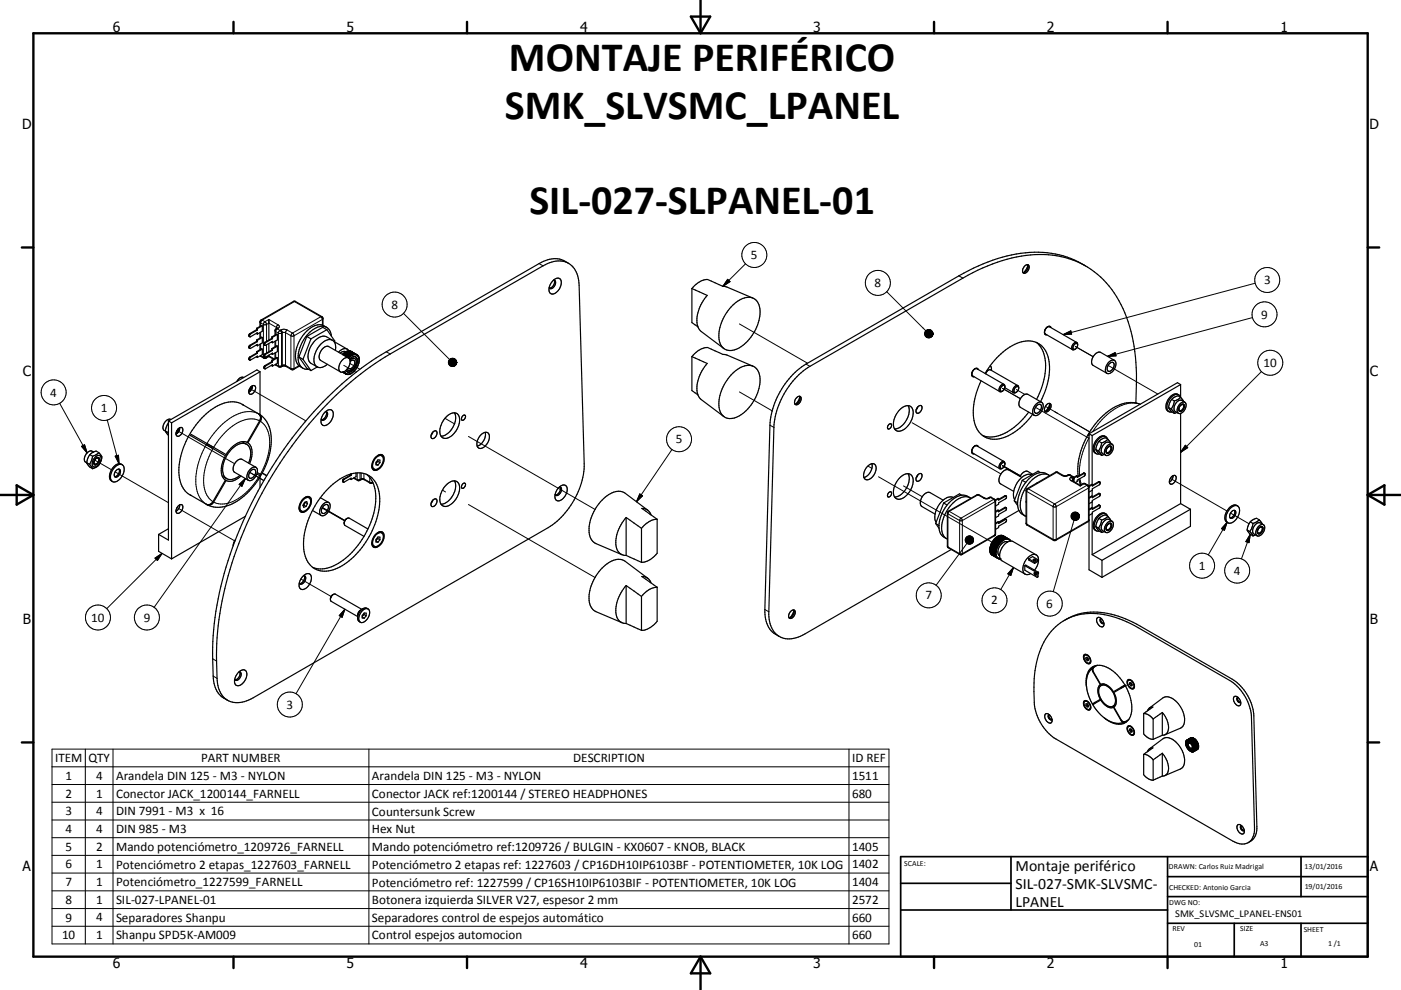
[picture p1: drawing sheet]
<svg xmlns="http://www.w3.org/2000/svg" width="420mm" height="297mm" viewBox="0 0 420 297" stroke-linecap="round" stroke-linejoin="round" font-family="sans-serif">
<defs><g id="words">
<g font-size="12.6">
<text x="152.6" y="21.2">MONTAJE PERIFÉRICO</text>
<text x="151.4" y="35.6">SMK_SLVSMC_LPANEL</text>
<text x="158.7" y="64.3">SIL-027-SLPANEL-01</text>
</g>
<g font-size="4.7">
<text x="304.5" y="261.2">Montaje periférico</text>
<text x="304.5" y="266.6">SIL-027-SMK-SLVSMC-</text>
<text x="304.5" y="272">LPANEL</text>
</g>
<g font-size="4.2">
<text x="33.9" y="9.6">6</text>
<text x="103.9" y="9.6">5</text>
<text x="173.9" y="9.6">4</text>
<text x="243.8" y="9.6">3</text>
<text x="313.9" y="9.6">2</text>
<text x="383.9" y="9.6">1</text>
<text x="6.7" y="38.7">D</text>
<text x="410.5" y="38.7">D</text>
<text x="6.9" y="112.9">C</text>
<text x="410.7" y="112.9">C</text>
<text x="6.9" y="187.1">B</text>
<text x="410.7" y="187.1">B</text>
<text x="6.8" y="261.4">A</text>
<text x="410.7" y="261.4">A</text>
<text x="33.9" y="290.4">6</text>
<text x="103.9" y="290.4">5</text>
<text x="173.9" y="290.4">4</text>
<text x="243.8" y="290.4">3</text>
<text x="313.9" y="290.4">2</text>
<text x="383.9" y="290.4">1</text>
</g>
<g font-size="3.9">
<text x="225.1" y="77.7">5</text>
<text x="262.2" y="86.1">8</text>
<text x="379" y="85.3">3</text>
<text x="117.3" y="92.6">8</text>
<text x="378.1" y="95.6">9</text>
<text x="378.8" y="110.2">10</text>
<text x="15.1" y="119">4</text>
<text x="30.2" y="123.6">1</text>
<text x="202.6" y="133">5</text>
<text x="359.4" y="170.9">1</text>
<text x="369.9" y="172.5">4</text>
<text x="277.5" y="179.8">7</text>
<text x="297.2" y="181.4">2</text>
<text x="313.7" y="182.4">6</text>
<text x="27.3" y="186.5">10</text>
<text x="43.1" y="186.5">9</text>
<text x="85.9" y="212.6">3</text>
<text x="16.5" y="228.6">ITEM</text>
<text x="19.6" y="233.9">1</text>
<text x="26.5" y="228.7">QTY</text>
<text x="28.8" y="233.9">4</text>
<text x="60.3" y="228.6">PART NUMBER</text>
<text x="171.9" y="228.7">DESCRIPTION</text>
<text x="255.4" y="228.6">ID REF</text>
<text x="255.4" y="233.9">1511</text>
<text x="19.6" y="239.3">2</text>
<text x="28.8" y="239.3">1</text>
<text x="34.8" y="234">Arandela DIN 125 - M3 - NYLON</text>
<text x="34.8" y="239.3">Conector JACK_1200144_FARNELL</text>
<text x="111.5" y="234">Arandela DIN 125 - M3 - NYLON</text>
<text x="111.5" y="239.4">Conector JACK ref:1200144 / STEREO HEADPHONES</text>
<text x="255.4" y="239.3">680</text>
<text x="19.6" y="244.6">3</text>
<text x="28.8" y="244.6">4</text>
<text x="34.8" y="244.6">DIN 7991 - M3 x 16</text>
<text x="111.5" y="244.7">Countersunk Screw</text>
<text x="19.6" y="249.9">4</text>
<text x="28.8" y="249.9">4</text>
<text x="34.8" y="249.9">DIN 985 - M3</text>
<text x="111.5" y="249.9">Hex Nut</text>
<text x="19.6" y="255.2">5</text>
<text x="28.8" y="255.3">2</text>
<text x="34.8" y="255.3">Mando potenciómetro_1209726_FARNELL</text>
<text x="111.5" y="255.4">Mando potenciómetro ref:1209726 / BULGIN - KX0607 - KNOB, BLACK</text>
<text x="255.4" y="255.3">1405</text>
<text x="19.6" y="260.5">6</text>
<text x="28.8" y="260.5">1</text>
<text x="34.8" y="260.6">Potenciómetro 2 etapas_1227603_FARNELL</text>
<text x="111.5" y="260.7">Potenciómetro 2 etapas ref: 1227603 / CP16DH10IP6103BF - POTENTIOMETER, 10K LOG</text>
<text x="255.4" y="260.5">1402</text>
<text x="19.6" y="265.9">7</text>
<text x="28.8" y="265.9">1</text>
<text x="34.8" y="265.9">Potenciómetro_1227599_FARNELL</text>
<text x="111.5" y="266">Potenciómetro ref: 1227599 / CP16SH10IP6103BIF - POTENTIOMETER, 10K LOG</text>
<text x="255.4" y="265.9">1404</text>
<text x="19.6" y="271.2">8</text>
<text x="28.8" y="271.2">1</text>
<text x="34.8" y="271.2">SIL-027-LPANEL-01</text>
<text x="111.5" y="271.3">Botonera izquierda SILVER V27, espesor 2 mm</text>
<text x="255.4" y="271.2">2572</text>
<text x="18.6" y="281.8">10</text>
<text x="19.6" y="276.5">9</text>
<text x="28.8" y="276.4">4</text>
<text x="28.8" y="281.8">1</text>
<text x="34.8" y="276.6">Separadores Shanpu</text>
<text x="34.8" y="281.9">Shanpu SPD5K-AM009</text>
<text x="111.5" y="276.6">Separadores control de espejos automático</text>
<text x="111.5" y="281.9">Control espejos automocion</text>
<text x="255.4" y="276.5">660</text>
<text x="255.4" y="281.8">660</text>
</g>
<text font-size="3.1" x="352.3" y="275">SMK_SLVSMC_LPANEL-ENS01</text>
<g font-size="2.4">
<text x="271.1" y="259.7">SCALE:</text>
<text x="350.4" y="260.8">DRAWN: Carlos Ruiz Madrigal</text>
<text x="391.1" y="260.6">13/01/2016</text>
<text x="350.5" y="267">CHECKED: Antonio Garcia</text>
<text x="391.2" y="266.7">19/01/2016</text>
<text x="350.5" y="271.4">DWG NO:</text>
<text x="351.5" y="279.3">REV</text>
<text x="371.9" y="279.4">SIZE</text>
<text x="390.9" y="279.6">SHEET</text>
<text x="358.1" y="284.1">01</text>
<text x="377.8" y="283.9">A3</text>
<text x="398.2" y="283.8">1 /1</text>
</g>
</g></defs>
<g fill="none" stroke="#000" stroke-width=".3">
<path d="M161.6 79.1l1.2 .7M223.5 79.2l-6.8 6.7M77.9 96.6l.2 .3M78.1 96.9v.9M78.1 99.7v1.6M78.1 96.9l1 .5 .8-.1M78.3 96h.3M78.6 96l-.5 .9M78.6 96l.8 .5M79.4 96.5l-.4 .7 .1 10.2M79.4 96.5l.5 .8M79.4 96.5l1.2-.7 2.7 1.6"/>
<path d="M79.9 97.3v5.1M79.9 97.3l.7-.4 2.7 1.6M82.5 99.2l1 .8M82.9 98.6l.2 .1M82.9 98.6h-.1M83.1 98.7l-.4 .6v1.1M83.1 98.7l.9 .4M83.3 97.4l-.4 .5v.7M83.3 97.4a.57 .57 0 0 1 .5 .6 .57 .57 0 0 1-.5 .5M83.3 98.5l-.2 .2M83.5 100h.9M83.5 100v9.8"/>
<path d="M84 99.1l-.5 .9M84 99.1l.4 .9M84.2 99l.4 .7-.1 10.2M84.2 99a2.02 2.02 0 0 1 1.9 0M84.2 99l-.2 .1M84.4 100l1-.2 1.8 .9M84.4 100v9.8M86.1 99l-.5 .7 .1 10.2M86.1 99l1.6 .9M87.7 99.9l.4 .7-.1 10.2M87.7 99.9l-.5 .8M87.9 90.5h.4"/>
<path d="M88.3 90.5l-9.7 5.5M88.3 90.5l7.9 4.5M88.6 90.5h-.3M96.2 95l.5 .8M96.2 95l-8.5 4.9M96.5 95h-.3M96.7 95.8v1.7M96.7 95.8l-8.7 5-.8-.1M96.8 95.6l-.1 .2M121 94l13.8 13.9M218.2 83.8l.7 .7-2.2 1.4zM221.7 97.2l20.4 11.8"/>
<path d="M265.8 87.5l11.8 11.7M287.5 82.8l1.2 .6M314.7 97.9l.2 .3M375.5 95.3l-43.4 11.6M376.3 85l-57.6 15.4M74.6 107.7l.2 .2M74.6 107.6l.2 .1M74.6 104.2l.2 .1M74.6 104.1l.2 .1M74.6 100.7l.2 .1M74.6 100.6l.2 .1M74.9 116.6l16.8 9.7"/>
<path d="M74.9 107.1l.2 .1M74.9 103.6l.2 .1M74.9 100.1l.2 .1M78.1 103.2v1.6M78.3 107l-.2-.3 1 .5 .8-.1M79.1 103.2l.2 .1M79.1 103.3l.2 .1M79.1 106.8l.2 .1M79.1 106.7l.2 .1M79.1 110.2l.2 .1M79.1 110.3l.2 .1M79.4 102.7l.2 .1"/>
<path d="M79.4 106.2l.2 .1M79.4 109.7l.2 .1M79.9 107.1l-.1 .3M79.9 103.5v2.4M79.9 106.9v.2M79.9 107.1l.7-.4 1.6 1M82.7 102.3v1.6M82.7 105.8v1.6M82.8 109.6l-.1-.3 .8 .5M83.5 109.8h.9M83.5 109.8l.1 .3M84.4 109.8l.9-.3 1.9 1"/>
<path d="M84.4 109.8l-.1 .3M87.2 110.5l.2 .3M87.2 100.7v9.8M89.6 109.7l-1.6 .9-.8-.1M103.1 109.6l3.6 2.1M104.9 109l3 1.8M115.8 105.5l1.2 .7M221.7 117.6l9.8 5.6M241.7 109.2l1.1 .7M291.5 112.9h.3M292.9 110.5l.2 .2M300.6 116.5l5.3 3.1"/>
<path d="M304.7 116.9l2.5 1.4M313.3 100.3h.3M318.7 100.4l2.3-1.1 .3 .9zM322.4 103.9l5.3 3.1M332.1 106.9l2.2-1.1 .3 1zM332.2 109.6l14.9 8.6M378.2 111.5l-24.2 24.2M17.9 121l8.2 14.9M24.5 133.9l.8-.5 .8 2.5zM28.4 138l5 2.9M32.2 126l3.5 13.1M34.5 136.8l1-.2 .2 2.5z"/>
<path d="M53.1 129.1l17.3 10M61.8 133.4a18.9 18.9 0 0 0-2.5 14.7l1.2 2.1 1.3 1.1M63.8 134.6a16.2 16.2 0 0 0-2 13.4l.9 1.5 1.1 1M77.5 124.1a8.6 8.6 0 0 0-8.8 1.5 23.4 23.4 0 0 0-6.7 7.5M77.8 126.3a7.8 7.8 0 0 0-8.1 1.5 21.5 21.5 0 0 0-5.6 6.4M78.1 126.4a7.9 7.9 0 0 1 2.7 7.8 21.8 21.8 0 0 1-2.7 8.1M111.5 139.7l.4 .9M114.3 136.6l-1.1 .1M133.4 125.5l2.9 1.7M140.4 130.9l38 21.9M201.5 134.9l-10.7 15.6M230.8 127.6l1.2 .6"/>
<path d="M260.2 139.8l1.2 .7M273.5 126.8l26.6 15.4M291.5 136h.3M292.9 133.6l.2 .3M300.6 139.8l5.3 3.1M300.6 139.7l5.3 3.1M310.4 122.2l16.1 9.3M313.4 121.9l3.7 2.1M316.2 123.5l10.5 6.1M326.5 131.3a21.9 21.9 0 0 0-2.8 11.3M341.8 121.3a9.4 9.4 0 0 0-8.8 2.2 22.5 22.5 0 0 0-5.4 6M355.4 133.6l.7 .7-2.1 1.4z"/>
<path d="M34.5 141.6l16 9.2M53.1 152.3l17.3 10M71.7 145.3l1.9-1.7-1.1 2.3zM73.6 143.6l-27.4 38.6M74.9 141.7l4.2 2.5M77.8 142.7a16.2 16.2 0 0 1-10.6 8.5l-1.7-.1-1.4-.5M78.6 142l1.3 .8M78.6 141.9l1.4 .8M89.7 152.3l.4 .9M92.4 149.2l-1 .1M96.6 152.4l6.7 3.9M96.7 152.3l6.7 3.9"/>
<path d="M102.7 144.2l.2 .1M102.7 144.4l.2 .1M103 143.7l.2 .1M106.2 143.3l.1 .3M106.2 143.3l.9 .6M107.1 143.9h.8M107.1 143.9l.1 .3M107.1 141.9v2M107.9 143.9l-.1 .3M107.9 141.9v2M108.3 143.7h.8M108.3 143.7l-.1 .2"/>
<path d="M108.3 141.9v1.8M108.3 143.7l-.4 .2M109.1 143.7l.1 .2M109.1 143.7l1.9 1 .7-.1M109.1 142v1.7M110.9 143.2l.1 1.7M111.7 144.5l-.2 .4M114.3 159.7l-1.1 .1M132.7 147l.9 .6M140.4 151.4l38 21.9M191.8 148.2l.8 .5-1.8 1.8zM263.4 143l34.1 19.7"/>
<path d="M270.9 145.8l5.6 3.2M284 153.9l3.8 2.3h.7M284.3 153.4h.3M284.6 153.4l-.4 .6 .1 10.3M284.6 153.4l3.5 2.1M288.1 155.5l-.4 .5 .1 10.4M288.1 155.5l.4 .7M288.5 156.2l-.1 10.2M292.9 148.4l.3 .1M293.2 148.5l-8.6 4.9M293.2 148.5l1.7 1M293.5 148.4l-.3 .1"/>
<path d="M294.9 149.5l.7 .2 1-.2M295.2 149.4l-.3 .1M296.3 149.4l.3 .1M296.7 149.2l.3 .1M297 149.3l-.4 .2M297 149.3l.9 .5M297.2 149.2l-.2 .1M297.9 149.8l.4 .7M297.9 149.8l-9.8 5.7M298.2 149.8h-.3M298.3 150.5l-.1 10.2M298.3 150.5l-9.8 5.7"/>
<path d="M298.5 150.3l-.2 .2M301.3 148.7l.2 .1M301.3 152.2l.2 .2M301.3 155.7l.2 .2M307.6 157l8.1 4.8h1M307.6 147.2l8.3 4.9 .8-.1M308 146.6h.3M308.3 146.6l-.5 .7 .2 10.2M308.3 146.6l7.9 4.6M316.2 151.2l-.5 .6 .2 10.3M316.2 151.2l.5 .8M316.4 141.7h.4"/>
<path d="M316.7 152v9.8M316.8 141.7l-8.5 4.9M316.8 141.7l1.6 1M317.1 141.7h-.3M318.4 142.7l.7 .2 1.2-.2M318.7 142.6l-.3 .1M319.9 142.6l.4 .1M320.2 142.5h.3M320.5 142.5l-.2 .2M320.5 142.5l.8 .5M320.9 142.5h-.4M321.1 143.1l.5 .8"/>
<path d="M321.1 143.1a.58 .58 0 0 0-.4 .6 .58 .58 0 0 0 .4 .5M321.1 144.2l2.8 1.6 1.1-.7M321.3 143l.5 .8M321.3 143l-.2 .1M321.4 144.2h-.3M321.6 143.9l-.2 .3M321.6 143.9v.4M321.7 143h-.4M321.8 143.8v.6M321.8 143.8l-.2 .1M322 143.5l-.2 .3M322 156.1l-6.2 21.4"/>
<path d="M323.8 143.6l.4 1.8M324.7 145.1h.3M324.8 141.9l.3 .1M325 145.1l.9 .5M325.4 145.1h-.4M325.9 145.6l.4 .7-.1 10.2M325.9 145.6l-9.7 5.6M326.2 145.6h-.3M326.5 156l-9.8 5.8M326.5 146.2l-9.8 5.8M329.3 151.5l.2 .1M329.3 148l.2 .1"/>
<path d="M329.3 144.5l.2 .1M350.9 143.5l16.9 9.8M367.9 156.7l-5.6 9.8M367.9 156.7l-.8 2.4-.9-.5zM368.9 153.9l5.6 3.2M46.5 167.4l2.1-1.4-1.4 2.2zM48.6 166l-16.6 16.6M90.2 173.7l9.1 5.2M111.5 162.8l.4 1M289.9 163l-9.3 12.6M298.5 160.2l-10.1 6h-.6l-3.8-2.4M303.9 170.2l-3.9 6.7"/>
<path d="M303.9 170.2l-.9 2.5-.8-.6zM316.7 161.8l-.2 .3M374.8 160.3l-2.6 7.4M374.8 160.3l-.3 2.5-1-.3zM63.8 197.6l1.1 .7M103.4 182.8l-14.6 25.3M103.4 182.8l-.8 2.4-.9-.5zM229.3 182.9l1.2 .6M63.9 202.8l1.2 .7M15.6 224.7h250.9v58.5h-250.9zM15.6 230.1h250.9M15.6 235.4h250.9"/>
<path d="M25.6 224.7v58.5M33.9 224.7v58.5M110.6 224.7v58.5M254.5 224.7v58.5M15.6 240.7h250.9M15.6 246h250.9M15.6 251.3h250.9M15.6 256.6h250.9M15.6 261.9h250.9M15.6 267.3h250.9M15.6 272.6h250.9M15.6 277.9h250.9"/>
<circle cx="226.2" cy="76.5" r="3.7"/>
<circle cx="118.3" cy="91.4" r="3.8"/>
<circle cx="263.2" cy="84.9" r="3.8"/>
<circle cx="379.1" cy="94.3" r="3.7"/>
<circle cx="379.9" cy="84" r="3.8"/>
<circle cx="16.1" cy="117.7" r="3.8"/>
<circle cx="380.8" cy="108.8" r="3.8"/>
<circle cx="31.2" cy="122.4" r="3.8"/>
<circle cx="203.6" cy="131.8" r="3.8"/>
<circle cx="278.4" cy="178.6" r="3.8"/>
<circle cx="360.4" cy="169.7" r="3.7"/>
<circle cx="370.9" cy="171.2" r="3.8"/>
<circle cx="29.4" cy="185.3" r="3.8"/>
<circle cx="44" cy="185.3" r="3.8"/>
<circle cx="298.2" cy="180.1" r="3.8"/>
<circle cx="314.7" cy="181.1" r="3.7"/>
<circle cx="86.9" cy="211.4" r="3.8"/>
</g>
<g fill="none" stroke="#000" stroke-width=".36">
<path d="M170.4 79a7.5 7.5 0 0 0-8.8 .1l-45.8 26.4a105.5 105.5 0 0 0-36.4 38.1 109.8 109.8 0 0 0-15.6 48.9l.1 10.3a7.5 7.5 0 0 0 4.4 7.3M307.2 79.8a.78 .78 0 0 1 1.2-.3 .78 .78 0 0 1 0 1.3 1.18 1.18 0 0 1-1.8 .9v-.9zM308.1 79.4a1.77 1.77 0 0 1-1.4 2.4M308.2 79.6l-.6 1.4-.7 .8M325 79.5a30.4 30.4 0 0 0-23.1-1.7 57.2 57.2 0 0 0-13.2 5.6l-45.9 26.5a24 24 0 0 0-10.8 18.3l-1.5 55.3a7.4 7.4 0 0 0 4 7.8 8 8 0 0 0 6.8-1.1l43.9-25.3M77 98.5v.4M77 99.9l.2 .3M77 98.5l.2 .1M77 98.9l-2.3 1.3-.1 .6 .3 .2M77 98.9l.2 .1M77.2 98.6v.4M77.2 99l-2.3 1.5a.31 .31 0 0 0-.1 .3 .31 .31 0 0 0 .3 .2l2.1-1.2v.4"/>
<path d="M77.9 99.8v1.6M78.6 97.7v1.7l-1.4 .8M78.6 97.7l-.2-.1-1.4 .9M78.6 97.7l-1.4 .9M80.6 95.8v6.2M83.1 98.4l-.6 .5v1.6M96.8 97.6l-.1-2.5-8.4-4.8-10 5.7-.3 .4-.1 1.5M97.9 98.2a4.1 4.1 0 0 0-5.5 .7 10.2 10.2 0 0 0-3.6 9.6l.6 1 1.4 1M98 98.9l-1.2-.7-4.8 2.7M98 98.9l-4.8 2.8M98 98.9l2.4 3.4-.2 .3M164.7 86.3v.1"/>
<path d="M165.8 84.2a1.37 1.37 0 0 1 1.2-.8 1.37 1.37 0 0 1 1.2 .8 3.5 3.5 0 0 1-2.7 4 1.54 1.54 0 0 1-.7-2.3zM166 84.1a.96 .96 0 0 1 .7 .7 .96 .96 0 0 1-.4 1 1.11 1.11 0 0 1-1.6 .6M166.1 84.1a1.8 1.8 0 0 1-1.4 2.3M207.4 86.6l4.6 2a10.6 10.6 0 0 0-2.7 9.5l1 1.4 6.7 5.1M207.4 86.6v10.2l1.8 1.2M207.4 86.6a6.6 6.6 0 0 1 4.7-2.7l4.6 2 1.3 .2 7.7 3.3M219.7 91.6a5.6 5.6 0 0 1 6.6-1.9 5.8 5.8 0 0 1 1.3 6.4 12.1 12.1 0 0 1-7.9 9 3.5 3.5 0 0 1-4.2-3.8 13.4 13.4 0 0 1 4.2-9.7zM313.2 99.8l.2 .4 8.2 4.7M313.2 99.3a.73 .73 0 0 0 0 .8 .73 .73 0 0 0 .6 .3M313.6 98.5l-.4 .8M313.9 98.1l-.7 1.2M313.9 98.1l.7-.2 .5 .4"/>
<path d="M314 98.1l-.2 .2M314.2 98h.5l8.1 4.7M73 113.2a1.78 1.78 0 0 0-2 1.3M73 113.2v.1M74.6 107.8l.1 .1M74.7 107.9l.2 .1M75.2 116.1l-.5 1M75.2 116.1a.81 .81 0 0 1 1.2-.3 .81 .81 0 0 1 .1 1.2 1.2 1.2 0 0 1-1.8 1v-1M75.2 116.1l-.5 .9M75.3 116l-.7 1.2M75.6 115.8a2.02 2.02 0 0 1-1 1.8M75.7 115.8a2.2 2.2 0 0 1-1.1 1.9"/>
<path d="M77 105.5l.2 .1M77 102v.4M77 103.4l.2 .3M77 105.5v.4M77 106.9l.2 .3M77 102l.2 .1M77 102.4l-2.3 1.3-.1 .6 .3 .2M77 105.9l-2.1 1.2-.3 .7M77 105.9l.2 .1M77 102.4l.2 .1M77.2 102.1v.4M77.2 102.5l-2.3 1.4a.36 .36 0 0 0-.1 .4 .36 .36 0 0 0 .3 .2l2.1-1.2v.4"/>
<path d="M77.2 105.6v.4M77.2 107.2v-.4l-2.3 1.2M77.2 106l-2.2 1.3-.1 .7M77.9 103.3v1.6M78 111.5l-1-.5-26.5 15.3M78 111.5v12.9M78 111.5l-26.6 15.4M78 106.7l1.4 .8 1.2-.5M78.6 104.8l-.2-.2-1.4 .9M78.6 101.3v1.6l-1.4 .8M78.6 104.8v1.6l-1.4 .8M78.6 101.3l-.2-.1-1.4 .8"/>
<path d="M78.6 104.8l-1.4 .8M78.6 101.3l-1.4 .8M80.6 103v2.5M80.6 106.5v.5M80.6 107l1.4 .8M81.5 101.1l.2 .1M81.5 101.1v.4M81.5 102.5l.2 .3M81.5 104.6v.4M81.5 106.1l.2 .2M81.5 108.1v.4M81.5 109.5l.2 .3"/>
<path d="M81.5 108.1l.2 .1M81.5 104.6l.2 .1M81.5 101.5l-2.2 1.2a.51 .51 0 0 0 .1 .9M81.5 105l-2.2 1.3a.5 .5 0 0 0 .1 .8M81.5 108.5l-2.2 1.3-.2 .5 .3 .3M81.5 108.5l.2 .1M81.5 101.5l.2 .1M81.5 105l.2 .1M81.7 101.2v.4M81.7 101.6l-2.1 1.2-.3 .7 .3 .1 2.1-1.2v.4M81.7 104.7v.4M81.7 106.3v-.4l-2.3 1.2"/>
<path d="M81.7 108.2v.4M81.7 109.8v-.4l-2.3 1.2M81.7 105.1l-2.1 1.2-.3 .4 .1 .4M81.7 108.6l-2.1 1.2-.3 .4 .1 .4M82.5 102.4v1.6M82.5 105.9v1.6M82.6 109.4l1.2 .7 1.7-.3 2.2 1.2 2.1-1.2M83.2 103.8l-.2-.1-1.5 .9M83.2 100.3v1.7l-1.5 .8M83.2 103.8v1.7l-1.5 .8M83.2 107.3v1.7l-1.5 .8M83.2 100.3l-.2-.1-1.5 .9"/>
<path d="M83.2 107.3l-.2-.1-1.5 .9M83.2 103.8l-1.5 .9M83.2 107.3l-1.5 .9M83.2 100.3l-1.5 .9M89.6 107.1l2.4 3.4 1.2 .7M89.6 107.1l1.2 .7M90.8 107.8l2.4 3.4M92 100.9l-2.4 6.2M92 100.9l1.2 .8M93.2 101.7l-2.4 6.1M95.1 110.1l-1.9 1.1M98.1 109.3a2.83 2.83 0 0 1-3 .8"/>
<path d="M99.3 100.8a2.97 2.97 0 0 0-1.7-2.8 2.97 2.97 0 0 0-3.3 .6 10.5 10.5 0 0 0-4.8 10.1 2.62 2.62 0 0 0 3 2.1M99.4 119.8a89.8 89.8 0 0 1 17.6-13.6l45.8-26.4a7.1 7.1 0 0 1 8.6-.1 8.2 8.2 0 0 1 2.2 5.9l1.5 53.5a23.8 23.8 0 0 1-10.7 19.2l-88.5 51.1a7.2 7.2 0 0 1-8.6 0 8.3 8.3 0 0 1-2.2-5.9 88.7 88.7 0 0 1 3.3-30.8 123.6 123.6 0 0 1 31-52.9zM99.7 102.1l-1.8-1.1a4.1 4.1 0 0 0-4.6 2.7 4.5 4.5 0 0 0-.3 5.2l2.1 1.2M99.7 102.1a3.5 3.5 0 0 0-4.1 1.8 5.3 5.3 0 0 0-1 5.8l.5 .4M99.7 102.1a2.69 2.69 0 0 1 .8 3M100.3 102.5l3.8 2.2M102.1 111.6l.7 .1M102.8 111.7l.9 .5M102.8 111.7l.8 .5M102.8 106.4h.1M102.8 106.4l1.7 1M102.8 106.2l1.8 1"/>
<path d="M102.8 106.2v.2M102.9 106.1h.1M102.9 106.1l1.8 1M102.9 106.1l-.1 .1M102.9 111.6l.4 .2M103 106.1l1.8 1M103.1 111.6h.1M103.1 111.5l.1 .1M103.1 105.9l1.8 1M103.1 105.9l-.1 .2M103.2 111.6h.1M103.2 111.5v.1"/>
<path d="M103.2 111.6l.1 .2M103.2 105.9h.1M103.2 105.9l1.8 1M103.2 105.9h-.1M103.3 111.8h.1M103.3 111.8h.2l-.1 .2M103.3 105.9l1.8 1M103.4 105.7l1.8 1M103.4 105.7l-.1 .2M103.4 112l-.6-.4 .7 .4M103.4 112h.1M103.5 112h.1v.2"/>
<path d="M103.6 112.2h.1M103.7 112.2l.1-.1v.2M103.7 112.2l.1 .1M103.7 111.2l.3 .3M103.7 105.6a1.44 1.44 0 0 0-1.7 .3M103.7 105.5l1.8 1M103.7 105.5l-.1 .2M103.8 112.3h.1M103.9 112.3l.1-.1 .1 .1M103.9 112.3h.2M104 105.4l1.8 1M104 105.4l-.1 .1"/>
<path d="M104 110.8l.4 .3M104 110.8l-1.2 .9M104.1 110.7l.3 .4M104.1 112.3h.1M104.1 112.3l.2-.1v.2M104.2 112.3l.1 .1M104.3 105.3l1.8 1M104.3 105.3l-.1 .1M104.3 105.3h.1M104.4 105.3l1.7 1M104.5 112.3h.1M104.5 107.4l.3 .3"/>
<path d="M104.5 107.4a2.87 2.87 0 0 0-2.9 3.1l.5 1.1M104.5 107.4l-5.9-3.4a2.54 2.54 0 0 0-2.8 2.4l-.1 .9 .3 .7 6.1 3.6M104.5 107.4h.1M104.6 105.3l1.7 1M104.6 105.3l-.1 .1M104.6 105.3l1.8 1M104.6 105.3a1.86 1.86 0 0 0-3.1 .3M104.6 107.2l-.1 .2M104.6 112.3l-.1-.1-.2 .2M104.7 107.1h.1M104.7 107.1l-.1 .1M104.7 112.3h-.1"/>
<path d="M104.8 112.2l.1 .1M104.8 107.7l.2 .8M104.8 105.3l1.8 1M104.8 105.3h.1M104.8 105.3l1.9 1M104.9 106.9l-.1 .2M104.9 112.3h-.2M105 106.9h.1M105 106.9h-.1M105 108.5a.79 .79 0 0 1 1.2-.3 .79 .79 0 0 1 0 1.2 1.12 1.12 0 0 1-.6 1 1.12 1.12 0 0 1-1.2-.1M105 108.5l-.3 1.3-.7 1M105.1 105.3l2 1.2"/>
<path d="M105.1 105.3l-.1 .1M105.1 105.3h.1M105.2 106.7l-.1 .2M105.2 106.7h.1M105.5 106.5l-.3 .2M105.5 106.5h.1M105.8 106.4l-.3 .1M105.8 106.4h.1M106.1 107.4l.2 .1M106.1 107.4l-1.2 .5M106.1 106.3l-.3 .1M106.1 107.5l-1.2 .5"/>
<path d="M106.1 106.3h.1M106.3 107.5l.1 .1M106.3 107.5a2.27 2.27 0 0 1-1.1 3.5l-.8 .1M106.3 106.3l-.1 .2-.1-.2M106.3 106.3h.1M106.4 106.3h.2M106.6 107l-1 .1-.8 .6M106.6 107a2.24 2.24 0 0 1-.1 3.4 1.99 1.99 0 0 1-2.5 1.1M106.6 107.1a2.89 2.89 0 0 1-1 4.1l-.9 .4-.7-.1M106.6 106.3h.1M106.7 106.3v.2h.4M107.1 106.5h.1"/>
<path d="M107.1 106.5v.2l.1-.1M107.1 106.5l.1 .1M107.2 106.6v.2h.2M107.3 106.7l.1 .1M107.4 106.8l.2 .2M107.4 107h.2M107.5 107.2l.1 .1M107.6 107v.3M107.6 108.7l-1 2.2-1.7 1.4M107.6 107.3l.1 1.3M107.7 108.6l-.1 .1M207.4 107a6.6 6.6 0 0 1 4.7-2.8l4.6 2.1 1.3 .2 7.7 3.4"/>
<path d="M207.4 107l4.6 2a10.5 10.5 0 0 0-2.7 9.6l1 1.3 6.7 5.1M207.4 107v10.2l1.8 1.3M219.2 112.5a6.3 6.3 0 0 1 6.7-2.6 5 5 0 0 1 1.8 6 12.8 12.8 0 0 1-7.5 9.5 3.5 3.5 0 0 1-4.7-3.7 13.2 13.2 0 0 1 3.7-9.2zM238.9 119.3a.78 .78 0 0 1 1.1-.3 .78 .78 0 0 1 .1 1.2 1.18 1.18 0 0 1-1.8 1 1.89 1.89 0 0 1 .6-1.9zM239.7 118.9l.1 .1M239.8 119l-.4 1.1-.9 1.2M239.8 119a1.98 1.98 0 0 1-1.3 2.3M291.3 112.4l.2 .5 .5 .1M291.4 112.4a1.54 1.54 0 0 1 1.5-1.8l8.1 4.7M291.4 112.4l.1 .3 8.3 4.8M293.3 110.9a.91 .91 0 0 0-1-.4 .91 .91 0 0 0-.7 .9l-.3 1M294.1 114.3a18.7 18.7 0 0 0-1.7 13.2 6.3 6.3 0 0 0 9.2 3.5 19.3 19.3 0 0 0 8-6.7"/>
<path d="M295.3 112a19.3 19.3 0 0 1 11.6-9.6 6.2 6.2 0 0 1 7.6 6.1 20.4 20.4 0 0 1-2.5 12M295.5 112.2a1.32 1.32 0 0 1 1.5-1.2l8.1 4.7M296.9 109.7l.3 .5 .1 .9M301.2 116.3l2.7 1.5M301.3 116.1a.69 .69 0 0 0-.5-.9 .69 .69 0 0 0-.9 .6 .91 .91 0 0 0-.4 1 .91 .91 0 0 0 .7 .7l.4-.2M301.3 116.1a.55 .55 0 0 0-.6-.5 .55 .55 0 0 0-.5 .5 .68 .68 0 0 0-.4 .8 .68 .68 0 0 0 .7 .5l.7-1.1M301.3 116.1l-.1 .2M304.4 116.2a.55 .55 0 0 1 .9-.2 .55 .55 0 0 1 0 .9 .7 .7 0 0 1-.5 .8 .7 .7 0 0 1-.8-.4zM304.7 117.7l-.9 .1M305.1 115.6l.3 .9M305.1 115.6a1.5 1.5 0 0 0-1.3 2.2M310.7 102.7a10.4 10.4 0 0 1 2.5 10.2 24.7 24.7 0 0 1-2.4 6.9"/>
<path d="M322.2 103.3a.56 .56 0 0 1 .8-.1 .56 .56 0 0 1 0 .8 .69 .69 0 0 1-.5 .8 .69 .69 0 0 1-.8-.3zM322.8 102.7l.3 .8M322.8 102.7a1.41 1.41 0 0 0-1.1 2.3l.7-.2M332.4 108.7a1.13 1.13 0 0 1 1.1-.7 1.13 1.13 0 0 1 1 .8 2.9 2.9 0 0 1-2.5 3.3 2.14 2.14 0 0 1 .2-3.2zM332.6 109.2a.81 .81 0 0 1 1.1-.4 .81 .81 0 0 1 .3 1.2 1.47 1.47 0 0 1-1.9 1.3 1.92 1.92 0 0 1 .5-2.1zM334.1 108.1l-4.1-2.4a2.65 2.65 0 0 0-2.7 2.9l.3 .9 4.3 2.5M351.3 119.8l-.6 1.1-.4 1.3M351.3 119.8l.8 .5M353.4 118.4a2.37 2.37 0 0 0-3.3 1.6 2.69 2.69 0 0 0 0 3.3M353.9 119.2a1.27 1.27 0 0 0-1-.9 1.27 1.27 0 0 0-1.3 .5 3.7 3.7 0 0 0-1.4 4.5M354 115.4l-1-.6-26.5 15.3M354 115.4v3.8"/>
<path d="M354 115.4l-26.6 15.3M354 119.2l.9 1.3M354 119.2l-.8 .6-1.1 .5M354 119.2l-.9-.4-1 .4-.8 .6M26 138.8l.9 1.3 .9 .5M26 138.8l.8 .5M26.8 139.3l1 1.3M26.9 136.4l-.6 1.1-.3 1.3M26.9 136.4l.9 .5M27.8 136.9l-.4 1.3-.6 1.1M28 135.6a1.78 1.78 0 0 0-2.6 1.5l-.1 1.1 .7 .7M28.5 137.2a1.01 1.01 0 0 1 1.4-.5 1.01 1.01 0 0 1 .4 1.5 1.95 1.95 0 0 1-2.4 1.8 2.19 2.19 0 0 1 .6-2.8z"/>
<path d="M28.5 137.8a.6 .6 0 0 1 .9-.3 .6 .6 0 0 1 .1 .9 .73 .73 0 0 1-.5 .8 .73 .73 0 0 1-.8-.3zM28.7 137.5a.69 .69 0 0 1 1.1-.1 .69 .69 0 0 1 0 1 1.05 1.05 0 0 1-1.6 .9 1.67 1.67 0 0 1 .5-1.8zM29.6 135.8l-.8-.5-1.9 1.1M29.6 135.8l-1.8 1.1M29.6 135.8l.2 .2a1.81 1.81 0 0 1 .3 2.7 3.4 3.4 0 0 1-2.3 1.9M36.6 139.4a2.35 2.35 0 0 0-3.2 1.5 2.37 2.37 0 0 0 .3 3.6M49.6 129.3l.9 1.3M49.6 129.3l.8 .4M50.4 129.7l.1 .2M50.5 126.3v35.7l-2.9-1.7M50.5 126.3l.9 .6M50.5 126.9l-.6 1.1-.3 1.3"/>
<path d="M50.5 129.6l-.1 .1M51.2 125.9a2.25 2.25 0 0 0-2.2 3l.6 .5M51.4 126.9v40.8M52.9 129.6l-.1 .6M53.3 128.9l-.4 .7M53.4 128.7l-.1 .2M53.4 128.9l-.6 .8M53.5 128.6l-.1 .3M53.8 128.4a2.06 2.06 0 0 1-1 1.8M53.9 128.3l-.7 .6-.3 .7M53.9 128.3a.77 .77 0 0 1 .9 .3 .77 .77 0 0 1-.1 1 1.2 1.2 0 0 1-1.8 1l-.1-.4M53.9 128.3a2.1 2.1 0 0 1-1.1 2"/>
<path d="M62 133.5l5.6 3.2a7.5 7.5 0 0 0-.9 6.2M62.2 133.2l-.2 .3M72.6 132.5l1.3 .8M72.9 121.5a7.7 7.7 0 0 0-8.4 .7 24.4 24.4 0 0 0-10.9 19.6 7.4 7.4 0 0 0 3.6 6.8M73 121.5l-.2-.1 4.7 2.7M74.1 132.7a4.7 4.7 0 0 0-5.3 2.2l-1 1.5-10.5-6.1-.2 .4 4.9 2.8M74.1 132.7l.2 .1M74.3 132.8a5.2 5.2 0 0 1 .5 6.3M74.5 138.9a4.8 4.8 0 0 0-.5-5.5 3.9 3.9 0 0 0-4.6 1.4 8.1 8.1 0 0 0-2.3 7.8 2.58 2.58 0 0 0 4 .6l.8-.6M77.5 124.1l.8 .9-.2 1.2-3.8 6.6M77.5 124.1l.2 .2M77.7 124.3l.4 .9-.1 .8-3.9 6.7"/>
<path d="M77.7 124.3a9.4 9.4 0 0 1 3.5 9.6l-.9 4-2 4.6M96.3 125.8l.1 .1M97.4 123.7a1.39 1.39 0 0 1 2.5-.1 3.5 3.5 0 0 1-2.8 4.1 1.57 1.57 0 0 1-.7-2.4zM97.6 123.5h.2M97.7 123.5a1.82 1.82 0 0 1-1.3 2.4M97.8 123.5a1.49 1.49 0 0 1-.6 2.5l-.5 .1-.3-.2M112.6 137.1a1.42 1.42 0 0 1 2.4-.2 3.3 3.3 0 0 1-2.8 4.2 2.3 2.3 0 0 1 0-3.3zM112.7 137.3a1.15 1.15 0 0 1 1.2-.7 1.15 1.15 0 0 1 1 .9 2.94 2.94 0 0 1-2.6 3.3 1.97 1.97 0 0 1 0-2.9zM112.7 139.2l.6 .3M113.2 138.1l.1 .3M113.3 138.4l.6 .4M113.3 138.4l-.6 .6"/>
<path d="M113.9 138.8v-.8h-.6l-.6 .7v.8h.6M113.9 138.8l-.6 .7M114.3 136.6l.2 .2M129.7 129.7a.75 .75 0 0 1 1.1-.4 .75 .75 0 0 1 .1 1.2 1.03 1.03 0 0 1-1.6 .8l-.1-.6zM129.8 129.6l-.5 .9M133.7 125.2a2.4 2.4 0 0 1 3.7-.7 5.6 5.6 0 0 1-3 6.8 1.84 1.84 0 0 1-2.1-.3 1.84 1.84 0 0 1-.4-2 7.2 7.2 0 0 1 1.8-3.8zM136.3 123.9a5.5 5.5 0 0 1-4.1 6.9M138.8 124.7a.52 .52 0 0 1 .8 .1 .52 .52 0 0 1-.2 .8 .53 .53 0 0 1-.5 .5 .53 .53 0 0 1-.6-.4zM144.2 130.5a1.4 1.4 0 0 1 1.2-.8 1.4 1.4 0 0 1 1.2 .7 3.4 3.4 0 0 1-2.9 4.1 2.32 2.32 0 0 1 0-3.4zM145.5 129.7a3.8 3.8 0 0 1-2.4 4.1M238.4 121.3h.1M260.1 139.9a1.38 1.38 0 0 1 1.2-.8 1.38 1.38 0 0 1 1.3 .7 3.5 3.5 0 0 1-2.8 4.1 1.57 1.57 0 0 1-.7-2.3z"/>
<path d="M261.4 139.1a3.8 3.8 0 0 1-2.4 4.2M266.5 127.3a.49 .49 0 0 1 .7-.1 .49 .49 0 0 1 0 .8 .67 .67 0 0 1-.4 .6 .67 .67 0 0 1-.7-.1v-.6zM269.7 123a2.4 2.4 0 0 1 3.7-.7 5.7 5.7 0 0 1-3 6.9 1.84 1.84 0 0 1-2.1-.3 1.84 1.84 0 0 1-.4-2.1 6.8 6.8 0 0 1 1.8-3.8zM272.2 121.7a5.6 5.6 0 0 1-2.3 6.4l-1.7 .6M275.2 122l-.5 .9M275.3 122a.66 .66 0 0 1 .9-.3 .66 .66 0 0 1 .2 1 1.17 1.17 0 0 1-1.7 1v-.9zM291.3 135.5l.2 .5 .5 .2M291.3 135.3v.2M291.4 135.5l.2 .4 8.2 4.7M291.4 135.1v.2M291.6 134.5l-.2 .5M291.7 134.4l.7-.6h.5l8.1 4.7"/>
<path d="M293.3 134a.81 .81 0 0 0-.9-.4 .81 .81 0 0 0-.6 .6l-.5 1.1M300.3 139a.54 .54 0 0 1 .8-.2 .54 .54 0 0 1 .1 .9 .86 .86 0 0 1-1.2 .7v-.8zM301.3 139.3a.69 .69 0 0 0-.5-.9 .69 .69 0 0 0-.9 .6 .89 .89 0 0 0-.5 .9 .89 .89 0 0 0 .8 .7l.4-.1M308.4 123.7a17 17 0 0 1-11 7.4l-1.7-.1-1.1-.3M310.6 121.3a1.12 1.12 0 0 1 1.2-.7 1.12 1.12 0 0 1 1 .8 2.83 2.83 0 0 1-2.6 3.2 2.23 2.23 0 0 1 .4-3.3zM310.8 121.7a.81 .81 0 0 1 1.1-.4 .81 .81 0 0 1 .3 1.2 1.46 1.46 0 0 1-1.9 1.3 1.77 1.77 0 0 1 .5-2.1zM312.3 120.7l-4.1-2.4a2.63 2.63 0 0 0-2.7 2.9l.4 1 4.2 2.4M313.3 123.4h.2M313.8 121.4a.79 .79 0 0 1 1.1-.2 .79 .79 0 0 1 .1 1.2 1.32 1.32 0 0 1-1.7 1 1.8 1.8 0 0 1 .5-2zM314.7 121v.2M314.7 121.2l-.3 1-1 1.2M314.7 121.2a1.93 1.93 0 0 1-1.2 2.2"/>
<path d="M326.5 130.7l-.3-.1a17.1 17.1 0 0 0-2.5 6.2 16.1 16.1 0 0 0-.4 6.1M326.5 130.1l.9 .6M326.5 130.1v15.7M327.4 130.7l.1 15.1 2-1.2a.44 .44 0 0 1 .4 .5 .44 .44 0 0 1-.4 .4l-2 1.1v2.7l2.2-1.2M328.5 134.8l1 1.3 .8 .5M328.5 134.8l.8 .5M329.3 135.3l1 1.3M329.5 132.4l-.5 .9-.5 1.5M329.5 132.4l.8 .5M330.3 132.9l-.4 1.6-.6 .8M331 136.3l-.7 .3M331.6 131a2.35 2.35 0 0 0-3.2 1.5 2.37 2.37 0 0 0 .2 3.6"/>
<path d="M332 133.7a1.02 1.02 0 0 1 1.4-.4 1.02 1.02 0 0 1 .3 1.4 1.97 1.97 0 0 1-2.3 1.8 2.14 2.14 0 0 1 .6-2.8zM332 134.3a.6 .6 0 0 1 .9-.3 .6 .6 0 0 1 .1 1 .82 .82 0 0 1-1.3 .6v-.6M332 134.3l-.3 .7M332 134.3a.73 .73 0 0 1 1.1-.5 .73 .73 0 0 1 .1 1.2 1.04 1.04 0 0 1-1.5 .8l-.1-.8M332.1 131.8a1.4 1.4 0 0 0-1.2-1 1.4 1.4 0 0 0-1.4 .8 3.7 3.7 0 0 0-1.1 4.2l.6 .4h.5M332.2 131.8l.9 1.3M332.2 131.8l-1.9 1.1M332.2 131.8l-.9-.5-1.8 1.1M333.4 133.3l-.9-.6a2.22 2.22 0 0 0-1.9 3.3l.9 .6M340.5 120.9l.2-5.4a46.9 46.9 0 0 0-6.6-27.6 28.4 28.4 0 0 0-30.8-11.4 54.8 54.8 0 0 0-15.8 6.3l-45.8 26.4a24 24 0 0 0-10.9 18.4l-1.5 55.3a7.8 7.8 0 0 0 4.3 8.1M341.8 121.3a10.5 10.5 0 0 0-10.8 3.1l-2.7 2.9-2 2.9h.2M350.1 123.3l.4 .2"/>
<path d="M350.2 123.3l.6 .3h.5M350.3 122.2l.8 1.1 1 .7M350.3 122.2l.8 .5M351.1 122.7l1 1.3M352.1 120.3l-.3 1.3-.7 1.1M352.8 123.7l-.7 .3M353.6 121.4a1.05 1.05 0 0 1 1-.8 1.05 1.05 0 0 1 1 .7 2.39 2.39 0 0 1-2.2 2.7 1.43 1.43 0 0 1-.2-2.1zM353.7 121.9a.61 .61 0 0 1 .6-.5 .61 .61 0 0 1 .6 .4 1.13 1.13 0 0 1-1.3 1.3l-.1-.8M353.7 121.9l-.2 .4M353.7 121.9a.78 .78 0 0 1 .6-.6 .78 .78 0 0 1 .8 .3 1.44 1.44 0 0 1-1.6 1.7v-1M354 124v27.1M355.2 120.7l-.9-.6a2.22 2.22 0 0 0-1.9 3.3l.9 .6"/>
<path d="M34.6 140a1.48 1.48 0 0 1 2-.6 1.48 1.48 0 0 1 .6 2.1 3.4 3.4 0 0 1-3.4 3 1.86 1.86 0 0 1-.5-2.5l.3-.7zM35 141a.72 .72 0 0 1 1 0 .72 .72 0 0 1 0 1 1.13 1.13 0 0 1-1.6 1 1.7 1.7 0 0 1 .6-2zM35.7 140.7a1.7 1.7 0 0 1-1.3 2.3M50.5 158.6l-2.9 1.7M53.2 152a.87 .87 0 0 1 .7-.6 .87 .87 0 0 1 .9 .4 1.86 1.86 0 0 1-1.7 2.2 1.38 1.38 0 0 1 .1-2zM53.9 151.5a2.19 2.19 0 0 1-1.1 1.9M57.3 148.7l-.2-.2 4.7 2.8M61.8 151.3l.3 .1M61.8 151.3l.2 .1M66.6 142.8l1.4 .8M66.7 142.9l.9 1.1M67.6 144l-3.8 6.7-.9 .6-.9 .1"/>
<path d="M67.6 144l.2 .2M67.8 144.2l-3.9 6.7-.8 .5h-.9M72.2 142.8a4.2 4.2 0 0 1-4.4 1.4M73.6 154.9l-22.2 12.8M75 140.8a1.13 1.13 0 0 1 1.2-.7 1.13 1.13 0 0 1 1 .8 2.89 2.89 0 0 1-2.6 3.3 1.88 1.88 0 0 1 0-2.9zM75.2 141.3a.82 .82 0 0 1 1.2-.4 .82 .82 0 0 1 .2 1.2 1.46 1.46 0 0 1-1.9 1.2 1.86 1.86 0 0 1 .5-2zM76.7 140.2l-4.1-2.4a2.73 2.73 0 0 0-2.6 3.4l.4 .5 4.1 2.4M77 142.2l1 .5M77.1 141.8l1.2 .7M78 142.7v.1a18.6 18.6 0 0 1-10.7 9.2 7.4 7.4 0 0 1-5.2-.6M78 142.2v.5M78 143.1v3.1"/>
<path d="M78.3 142.5h.1M90.1 153.2l.3 .1M90.8 149.7a1.37 1.37 0 0 1 1.3-.8 1.37 1.37 0 0 1 1.2 .8 3.6 3.6 0 0 1-2.7 4 1.48 1.48 0 0 1-.8-2.3zM91.1 151.6h-.2M91.1 151.6l.6 .4M91.2 149.7a1.16 1.16 0 0 1 1.6-.3 1.16 1.16 0 0 1 .3 1.6 2.74 2.74 0 0 1-2.6 2.4 2.24 2.24 0 0 1 .4-3.5zM91.5 150.7h.1M91.5 150.7l.7 .4M91.5 150.7l-.4 .9M92.2 151.1l-.2-.6-.7 .2-.5 .9 .3 .6 .6-.2M92.2 151.1l-.5 .9M93.7 153.1l2.6 1.5"/>
<path d="M96 149.3l2.5 1.5M96.8 151.3a1.13 1.13 0 0 1 1.2-.7 1.13 1.13 0 0 1 1 .9 2.86 2.86 0 0 1-2.6 3.2 2.1 2.1 0 0 1 .2-3.1zM97 151.8a.77 .77 0 0 1 .8-.5 .77 .77 0 0 1 .7 .6 1.81 1.81 0 0 1-1.8 2.1 1.65 1.65 0 0 1 .3-2.2zM98.5 146.5a12.9 12.9 0 0 1 10-4.6 6.7 6.7 0 0 1 5.3 6.9 24.6 24.6 0 0 1-12.6 21.6 6.5 6.5 0 0 1-8.9-1.8 15 15 0 0 1 0-12.4 26.9 26.9 0 0 1 6.2-9.7zM103.2 157l.2 .6 5.7 3.3M103.3 156.2l-.1 .9M103.4 156.3l-.2 .7M103.7 155.9l-.3 .4M103.7 155.7l1-.2 5.6 3.2M104 155.6l-.7 .6M105.1 142.2v.3M105.1 143.6l.2 .3"/>
<path d="M105.1 142.5l-2.2 1.3a.53 .53 0 0 0 .1 .9M105.1 142.5l.2 .1M105.2 142.2h.1M105.3 142.2v.4M105.3 143.9v-.5l-2.3 1.2M105.3 142.6l-2.1 1.2-.3 .4 .1 .4M105.4 142.1l-.1 .1M106.1 143.4l1.3 .8 1.4-.4 2.3 1.2 .7-.2M106.7 141.9v1.1l-1.4 .9M109.9 142.3a9.7 9.7 0 0 1 2.7 9 25.2 25.2 0 0 1-12.5 18.4 7.8 7.8 0 0 1-6.3 .5M111.9 140.6l.3 .1M114.3 159.7l.2 .2"/>
<path d="M129.7 150.1a.75 .75 0 0 1 1.1-.4 .75 .75 0 0 1 .1 1.2 1.03 1.03 0 0 1-1.6 .8l-.1-.6zM129.8 150l-.5 1M133.7 145.6a2.4 2.4 0 0 1 3.7-.7 5.5 5.5 0 0 1-2.3 6.5 1.92 1.92 0 0 1-2.4 .3 1.92 1.92 0 0 1-.8-2.3 7 7 0 0 1 1.8-3.8zM136.3 144.3a5.5 5.5 0 0 1-4.1 7M138.8 145.1a.53 .53 0 0 1 .8 .1 .53 .53 0 0 1-.2 .8 .52 .52 0 0 1-.5 .5 .52 .52 0 0 1-.6-.4zM166.4 148.3l.1 .2M167.5 146.3a1.37 1.37 0 0 1 1.2-.8 1.37 1.37 0 0 1 1.3 .7 3.6 3.6 0 0 1-2.7 4.1 1.54 1.54 0 0 1-.8-2.4zM167.7 146.1h.2M167.9 146.1a1.45 1.45 0 0 1-.6 2.4l-.3 .2-.5-.2M167.9 146.1a1.83 1.83 0 0 1-1.4 2.4M187.7 155.3a10.6 10.6 0 0 0-2.8 9.4 2.78 2.78 0 0 0 2.8 1.9M187.7 155.3v11.3"/>
<path d="M187.7 155.3l4.6 3.2M192.3 158.5v10.2M194.2 153.1l-6.8-5.1a4.6 4.6 0 0 0-5.4 .7 12.8 12.8 0 0 0-5.2 12.1l.6 1.3 1 .8 8.1 3.5M195.2 154.5a2.75 2.75 0 0 0-2.8-2l4.6 3.3M197 155.8v10.2a6.6 6.6 0 0 1-4.7 2.7M197 155.8a6.3 6.3 0 0 0-4.7 2.7M266.4 147.9a.51 .51 0 0 1 .7-.3 .51 .51 0 0 1 .1 .8 .66 .66 0 0 1-.4 .6 .66 .66 0 0 1-.7-.2zM269.7 143.4a2.6 2.6 0 0 1 3.5-.9 4.7 4.7 0 0 1-1.1 5.8 2.58 2.58 0 0 1-3.7 1 4.9 4.9 0 0 1 1.3-5.9zM272.2 142.1a5.6 5.6 0 0 1-2.3 6.4l-1.7 .6M275.2 142.4l-.5 .9M275.3 142.3a.67 .67 0 0 1 .9-.2 .67 .67 0 0 1 .2 1 1.19 1.19 0 0 1-1.7 1.1v-.9zM280.5 157.1l1 .5"/>
<path d="M280.5 157.1l1 1.4M281.5 157.6a3.7 3.7 0 0 0 2.3 4M282.8 150l-4-2.2a2.88 2.88 0 0 0-2.9 3.4l.5 .8 3.9 2.2M282.9 150.9l1 .6M282.9 150.9l-2.4 6.2M284.2 153.5l8.9-5.1 2.1 1a1.72 1.72 0 0 0 1.8-.2l1.3 .7 .2 .4-.1 10.2-10.1 5.9h-.5l-3.7-2.3-.1-10.2zM285.8 149.3a3.6 3.6 0 0 0-4.1 1.9 5.5 5.5 0 0 0-1.1 5.5M288.4 148.6l-.7-.4-4.8 2.7M290.9 149.3a4.1 4.1 0 0 0-5.5 .7 11.3 11.3 0 0 0-3.9 7.6M291.1 149.5a4 4 0 0 0-5 1.1 10.2 10.2 0 0 0-3.6 9.4l.6 1.1 .9 .6M299.4 153.1v.4l2.2-1.2 .2 .1-.3 .8-2.1 1.2v.4l-.9 .5M299.4 149.6l-1 .6"/>
<path d="M299.4 153.1l-.2-.1-.7 .4M299.4 156.6l-.9 .6M299.4 156.6l-.2-.1-.7 .5M299.4 149.6l-.2-.1-.8 .5M299.4 153.1l-.9 .6M301.7 152.3l-.4-.1-1.9 1.1M301.7 148.8l-.4-.1-1.9 1.1M301.7 155.8l-.4-.1-1.9 1.1M301.7 148.8l-2.3 1.2v-.4M301.7 148.8l.1 .5-.3 .4-2.1 1.2v.4l-.9 .5M301.7 155.9l-2.3 1.2v-.5M301.7 155.9l.1 .4-.3 .4-2.1 1.2v.4l-.9 .5"/>
<path d="M304.1 150.2l1 .6M304.1 150.2l1 1.5M305.1 150.8a3.7 3.7 0 0 0 2.2 4M305.5 153.1l-6.1 3.6M306.3 143.2l-3.9-2.2a2.89 2.89 0 0 0-2.7 3.8l4.2 2.6M306.5 144.1l1 .6M306.5 144.1l-2.4 6.1M309.4 142.5a3.9 3.9 0 0 0-4.4 2.3 5.3 5.3 0 0 0-.8 5.1M309.6 142.3l-1.4-.8a2.01 2.01 0 0 0-2.4 1.5M311 144.8l-.3 .2M311.9 141.8l-.7-.4-4.7 2.7M314.4 142.5a4.1 4.1 0 0 0-5.5 .7 11.3 11.3 0 0 0-3.8 7.6"/>
<path d="M314.7 142.7a4 4 0 0 0-5 1 10.1 10.1 0 0 0-3.6 9.5l.6 1.1 .9 .6M321.4 144.1v.1M321.4 144.2l2.5 1.4M321.9 143.2l-1.2-.8-1.7 .3-1.9-1-.5-.1-8.8 5.1-.2 .5v10l.4 .3 7.9 4.6 .5 .1 9.8-5.7 .3-.4M321.9 143.2l.1 .2M322 143.4v1.1M323 142.8l-1 .6M323 142.8l-.2-.1-.9 .5M323.4 143.8l.6 1.7M323.9 145.6v.2M323.9 145.6l1.1-.6 1.2 .6 .3 .4M325.2 142l-2.2 1.2v-.4"/>
<path d="M325.2 142l.1 .5-.2 .4-2.1 1.1v.5l-.6 .3M325.3 142l-.4-.1-1.9 1.1M326.4 145.8l.9-.5 .2 .1-1 .6M326.5 146v10.1M326.5 156.1v14.8l3.9 2.3M326.5 152.8l.8-.5 .2 .1-1 .6M326.5 149.3l.8-.5 .2 .1-1 .6M327.5 150.6l-1 .5M327.5 147.1l-1 .5M327.5 154.1l-1 .5M328.5 157.9l1 1.4 .8 .4M328.5 157.9l.8 .5"/>
<path d="M329.3 158.4l1 1.3M329.5 155.5l-.5 .9-.5 1.5M329.5 155.5l.8 .5M329.7 148.1l.2 .3-.3 .5-2.1 1.2v2.7l2.2-1.2M329.7 151.6l.2 .4-.3 .4-2.1 1.2-.1 12.8M329.8 151.6l-.5-.1-1.8 1.1M329.8 148.1l-.5-.1-1.8 1.1M329.8 144.6l-.5-.1-1.8 1.1M330.3 156l-.4 1.6-.6 .8M331 159.5l-.7 .2M331.6 154.2a2.31 2.31 0 0 0-3.2 1.5 2.32 2.32 0 0 0 .4 3.6h.7M332 156.9a1.02 1.02 0 0 1 1.4-.5 1.02 1.02 0 0 1 .3 1.5 1.97 1.97 0 0 1-2.3 1.8 2.14 2.14 0 0 1 .6-2.8z"/>
<path d="M332.1 157.4a.73 .73 0 0 1 1.1-.4 .73 .73 0 0 1 0 1.2 .91 .91 0 0 1-.6 .9 .91 .91 0 0 1-1-.3zM332.1 154.9a1.4 1.4 0 0 0-1.2-.9 1.4 1.4 0 0 0-1.4 .7 3.7 3.7 0 0 0-1.1 4.3l.1 .2M332.2 154.9l.9 1.3M332.2 154.9l-1.9 1.1M332.2 154.9l-.9-.4-1.8 1M332.2 157.3a.58 .58 0 0 1 .9 0 .58 .58 0 0 1-.1 .9 .77 .77 0 0 1-1.3 .5l.1-.9zM333.4 156.4l-.9-.5a2.21 2.21 0 0 0-1.9 3.3l.9 .5M351.2 143a.81 .81 0 0 1 1.3-.2 .81 .81 0 0 1 0 1.2 1.21 1.21 0 0 1-1.8 1 1.98 1.98 0 0 1 .5-2zM351.7 142.7a2.19 2.19 0 0 1-1.1 1.9M354 151.1l-26.6 15.3M354 151.1l2.9 1.7M356.9 152.8l-26.5 15.3"/>
<path d="M356.9 152.8v5.1l-26.5 15.3M368.7 152.6a1.67 1.67 0 0 1 2.8-.3 3.9 3.9 0 0 1-3 4.7 1.76 1.76 0 0 1-.8-2.6zM369.2 153.5a.75 .75 0 0 1 1.1-.3 .75 .75 0 0 1 .1 1.2 1.12 1.12 0 0 1-1.6 .9 1.66 1.66 0 0 1 .4-1.8zM370.1 153.1a1.71 1.71 0 0 1-1.3 2.3M371 151.8a2.35 2.35 0 0 0-3.2 1.5 2.34 2.34 0 0 0 .3 3.6M373.9 159l.8 .4M373.9 159l.9 1.3 .9 .5M374.7 159.4l1 1.4M374.8 156.6l-.5 .8-.4 1.6M374.8 156.6l.9 .4M375.7 157l-.5 1.6-.5 .8M377.1 158.9a.75 .75 0 0 1 .5-.7 .75 .75 0 0 1 .8 .2 1.14 1.14 0 0 1-1.3 1.4l-.1-.5"/>
<path d="M377.1 158.9l-.1 .4M377.1 158.8a.99 .99 0 0 1 1.5-.7 1.41 1.41 0 0 1-1.5 2l-.1-.8M377.5 156l.9 1.2M377.5 156l-1.8 1M377.5 156l-.8-.5-1.1 .4-.8 .7M378.7 157.4a2.31 2.31 0 0 0-1.9 3.3 2.2 2.2 0 0 0 2.4-2.7l-.3-.5-1.1-.6a2.22 2.22 0 0 0-1.9 3.3l1 .5M47.6 160.3v5.1l3.8 2.3M70.6 161.9l-.5 .8-.2 1.1M89.7 174.9l.1 .2M90.8 172.9a1.34 1.34 0 0 1 1.4-.8 1.34 1.34 0 0 1 1.2 1 3.4 3.4 0 0 1-3 3.7 2.59 2.59 0 0 1 .4-3.9zM91 172.7h.2M91.2 172.7a1.39 1.39 0 0 1-.4 2.3l-.5 .3-.5-.2"/>
<path d="M91.2 172.7a1.83 1.83 0 0 1-1.4 2.4M99.1 179.8a1.52 1.52 0 0 1 1.5-1.5l7.9 4.5M100 178.3a1.45 1.45 0 0 0-.7 2.1l7.9 4.6M111.9 163.8l.3 .1M112.6 160.3a1.37 1.37 0 0 1 1.3-.8 1.37 1.37 0 0 1 1.2 .7 3.5 3.5 0 0 1-2.7 4.1 1.55 1.55 0 0 1-.8-2.4zM112.7 162.3l.6 .4M112.9 160.3a1.15 1.15 0 0 1 1.5-.4 1.15 1.15 0 0 1 .5 1.5 2.67 2.67 0 0 1-2.7 2.5 2.47 2.47 0 0 1 .7-3.6zM113.2 161.2l.1 .4M113.3 161.6l-.6 .6M113.3 161.6l.6 .3M113.9 161.9v-.8h-.6l-.6 .7v.8l.6 .1M113.9 161.9l-.6 .8"/>
<path d="M187.7 175.7a10.6 10.6 0 0 0-2.8 9.4 2.8 2.8 0 0 0 2.8 2M187.7 175.7v11.4M187.7 166.6l4.6 2.1M187.7 175.7l4.6 3.2M192.3 178.9v10.2M194.2 173.5l-6.8-5.1a4.5 4.5 0 0 0-5.4 .8 13.2 13.2 0 0 0-5.3 11.5 3.8 3.8 0 0 0 2 2.8l7.8 3.3M195.2 174.9a2.77 2.77 0 0 0-2.8-1.9l4.6 3.2M197 176.2v10.2a6.6 6.6 0 0 1-4.7 2.7M197 176.2a6.3 6.3 0 0 0-4.7 2.7M296.8 165.3l1.7 1.1M296.8 165l1.7 1M296.8 164.7l.1 .1"/>
<path d="M296.8 164.7l1.7 1M296.8 165.3l1.7 1M296.8 164.6v.1M296.8 164.6l1.7 1M296.8 165.6v.1M296.8 164.3v.3M296.8 164.3l1.9 1.1M296.8 165.6l1.8 1M296.8 164.2v.1M296.8 164.2l1.8 1.1M296.8 165.7l1.8 1M296.9 165.1l-.1 .2"/>
<path d="M296.9 165.4l-.1 .2M296.9 164.8l-.1 .2M296.9 164.8l1.7 1M296.9 165.9l1.8 1.1M296.9 163.9l.1 .2M296.9 163.9l1.8 1.1M296.9 165.9l1.8 1M296.9 163.9h.1M296.9 163.9l1.8 1M297 165.7l-.1 .2M297 164.1l-.2 .1M297 164.1l1.7 1"/>
<path d="M297 166.1l1.8 1.1M297 163.6l.1 .1M297 163.6l1.8 1M297 166.1l1.8 1M297.1 163.5l-.1 .1M297.1 166l-.1 .1M297.1 163.5l1.7 1M297.1 163.7l-.2 .2M297.1 163.7l1.7 1M297.2 166.3h.1M297.2 166.2v.1M297.2 163.2v.2"/>
<path d="M297.2 163.2l1.7 1M297.2 166.3l2 1.2M297.2 163.1v.1M297.2 163.4l-.1 .1M297.2 163.1l1.8 1M297.2 163.4l1.8 1M297.4 166.5h.1M297.4 162.8v.2M297.4 162.8l1.7 1M297.4 163l-.2 .1M297.4 163l1.7 1M297.4 162.7v.1"/>
<path d="M297.4 162.7l1.8 1.1M297.6 162.6l-.2 .1M297.6 162.4v.2M297.6 162.6l1.7 1.1M297.6 162.4l1.7 1.1M297.6 162.4h.1M297.6 162.4l1.8 1M297.8 162.3l-.2 .1M297.8 162.3l1.7 1M297.8 162.1v.2M297.8 162.1l1.8 1M297.9 162l-.1 .1"/>
<path d="M297.9 162l1.7 1M298 162h-.1M298 162l1.8 1M298.1 161.8l-.1 .2M298.1 161.8l1.7 1M298.1 161.7v.1M298.1 161.7l1.8 1M298.3 161.7h-.2M298.3 161.7l1.8 1M298.3 161.5v.2M298.3 161.5l1.8 1M298.4 161.4l-.1 .1"/>
<path d="M298.4 161.4h.2M298.4 161.4l1.8 1.1M298.5 166h.1M298.5 166v.3M298.5 165.6v.1M298.5 166.3v.1M298.5 165.7l.1 .1M298.5 166.4l.1 .2M298.6 161.4l1.7 1.1M298.6 165.3l.1 .1M298.6 166.6v.1M298.6 166.7l.1 .2"/>
<path d="M298.6 161.2v.2M298.6 161.2l1.8 1.1M298.6 165.8l-.1 .2M298.7 166.9v.1M298.7 165v.1M298.7 161.2h-.1M298.7 164.9v.1M298.7 161.2l1.9 1.1M298.7 165.4l-.2 .2M298.7 167l.1 .1M298.7 165.1l-.1 .2M298.8 167.1v.1"/>
<path d="M298.8 164.6v.1M298.8 164.5v.1M298.8 167.2l.2-.1 .1 .4M298.8 164.7l-.1 .2M298.9 161l1.8 1M298.9 161l-.2 .2M298.9 161l1.8 1.1M298.9 164.2l.1 .2M299 164.1l-.1 .1M299 164.4l-.2 .1M299.1 167.5h.1M299.1 164l-.1 .1"/>
<path d="M299.1 163.8v.2M299.2 163.8h-.1M299.2 167.5l.1-.1v.2M299.2 167.5l.1 .1M299.2 160.9l1.8 1M299.2 160.9l-.1 .2M299.3 167.6l.3 .1M299.3 163.7l-.1 .1M299.3 163.5v.2M299.4 163.4l-.1 .1M299.4 167.6l.2 .1M299.5 160.7l1.8 1"/>
<path d="M299.5 160.7l-.1 .2M299.5 160.7l1.8 1.1M299.5 163.3l-.1 .1M299.6 167.7h.1M299.6 163.1l-.1 .2M299.6 163v.1M299.6 167.7l.2-.2v.2M299.7 167.6l.1 .1M299.8 160.6h.1M299.8 160.6l-.1 .2M299.8 160.6l1.8 1M299.8 163h-.2"/>
<path d="M299.8 167.7h.1M299.8 162.8v.2M299.9 167.6l.5 .6 6.9 4M299.9 162.7l-.1 .1M299.9 162.7h.2M300.1 160.6h.1M300.1 160.6l-.1 .1M300.1 160.6l1.7 1M300.1 162.5v.2M300.1 160.6l1.8 1M300.2 162.5h-.1M300.2 162.5h.1"/>
<path d="M300.3 160.6l1.9 1M300.3 160.6v.1M300.3 160.6l1.8 1M300.4 162.3h.2M300.4 162.3l-.1 .2M300.6 160.7h.1M300.6 160.7h-.1M300.6 160.7l1.8 1M300.7 162.1l-.1 .2M300.7 162v.1M300.8 160.8h.1M300.8 160.8l1.8 1"/>
<path d="M301 161.9l-.3 .1M301 161.9h.1M301.3 161.8l-.3 .1M301.3 161.7v.1M301.6 161.6h.1M301.6 161.6l-.3 .1M301.8 161.6h.1M301.8 161.6h-.2M301.9 161.6h.2M302.1 161.6h.1M302.1 162.6a2.82 2.82 0 0 0-2.9 3.3l.5 .9M302.2 161.6v.2l.1-.1"/>
<path d="M302.3 161.7h.1M302.4 161.7v.2l.2-.1M302.6 161.8v.2l.1-.1M302.6 161.9h.1M302.7 161.9v.3l.2-.1M302.8 162.1h.1M302.9 162.1v.2M302.9 162.3h.1M302.9 162.3l.8 .2 7 4M302.9 162.3a4.6 4.6 0 0 0-3 5.3M307.2 169.7v1.4l3.7 2.1M307.2 169.7l3.7 2.1"/>
<path d="M307.2 169.7l.3-.2 3.7 2.2M308.4 167.6v.4l1.8 1M308.4 167.6l1.8 1.1M308.4 167.6l1.2-.6 1.8 1M309.8 167.9h.1a.38 .38 0 0 1 .4-.2 .38 .38 0 0 1 .2 .4 .45 .45 0 0 1-.7-.2zM309.9 168.2h.6M310.1 171.8h.1a.34 .34 0 0 1 .5 .3 .34 .34 0 0 1-.5 .4zM310.2 168.7v.3M310.4 172l.2 .3M310.4 171.9v.1M310.5 171.9h-.1M310.6 172.2h-.1"/>
<path d="M310.9 171.8v1.4M311.2 171.7h.2M311.2 171.7l-.3 .1M311.2 171.7v1.3l-.3 .2M311.3 168.4l-.2 1.1-.9 1.6M311.4 171.7l-.2 .1M311.4 168v.3M311.4 171.7l-.2 .4M311.4 168l-1.2 .7M311.4 168.3l-1.2 .7M311.4 168a1.53 1.53 0 0 0-1-1.6 1.53 1.53 0 0 0-1.8 .5 4.3 4.3 0 0 0-1.5 5.2l.7 .3 1.2-.3M327.4 166.4l3 1.7"/>
<path d="M330.4 168.1v5.1M376.4 160.5l-.7 .3M108.5 183.4a1.24 1.24 0 0 1 1.1-.8 1.24 1.24 0 0 1 1.2 .7 3.1 3.1 0 0 1-2.5 3.5 1.98 1.98 0 0 1 0-3.1zM108.6 185.1l.6 .4M108.8 182.6l-1 .7-.6 1.1 .1 1.6 .7 .7M108.8 182.6a3.6 3.6 0 0 0-1.6 2.5M108.8 182.6l.8-.2 .7 .3M109.1 184v.4M109.1 184.4l.7 .3M109.1 184.4l-.5 .6M109.8 184.7v-.7l-.6-.1-.6 .7v.8l.6 .1M109.8 184.7l-.6 .8"/>
<path d="M187.7 187.1l4.6 2M236.6 185.4h.2M237.1 183.4a.78 .78 0 0 1 1.2-.3 .78 .78 0 0 1 0 1.2 1.14 1.14 0 0 1-1.8 1 1.94 1.94 0 0 1 .6-1.9zM238 183v.1M238 183.1l-.3 1.1-1 1.2M238 183.1a1.98 1.98 0 0 1-1.2 2.3M315.9 188.7a16.8 16.8 0 0 1 17.4-3.8l3.4 1.2 3.4 1.6 28.6 16.5a14.3 14.3 0 0 1 6.5 11l.9 33.1a4.2 4.2 0 0 1-3 4.9l-1.4-.1-2.1-.7-53-30.7a14.4 14.4 0 0 1-6.5-11 32.9 32.9 0 0 1 2.9-18.1l1.6-2.5zM319.1 186.1a18.9 18.9 0 0 1 17.3-.8l4.4 2 28.6 16.5a14.4 14.4 0 0 1 6.5 11l.9 33.1a4.6 4.6 0 0 1-2.6 4.9M325 196.5a1.74 1.74 0 0 1 2 2.3 1.06 1.06 0 0 1-1.1 .3 1.06 1.06 0 0 1-.7-.9l-.4-1.1zM325.2 196.6a1.51 1.51 0 0 1 1.4 .7 1.51 1.51 0 0 1-.1 1.7 1.69 1.69 0 0 1-1.3-2.4zM325.5 197.4l.3-.2 .4 .3 .1 .6-.2 .2-.4-.4zM326 197.4l.1 .3"/>
<path d="M326.1 197.7l-.4 .2M326.1 197.7l.2 .2M326.8 198.8l-.2 .1M328 199.9l-.3 .2M328.9 185.4a1.65 1.65 0 0 1 2.1 1.9 .8 .8 0 0 1-.6 .8 .8 .8 0 0 1-1-.5 1.93 1.93 0 0 1-.5-2.2zM329 199.6l-1 .6M330.1 185.6a1.08 1.08 0 0 0 .8 1.4M330.2 185.6a.84 .84 0 0 0-.3 1 .84 .84 0 0 0 .9 .5l.1-.2M70.4 203.8l.1 .1M71.5 201.7a1.35 1.35 0 0 1 1.2-.8 1.35 1.35 0 0 1 1.2 .8 3.5 3.5 0 0 1-2.7 4 1.47 1.47 0 0 1-.7-2.3zM71.7 201.6h.1M71.8 201.6a1.54 1.54 0 0 1-.7 2.5l-.6-.2"/>
<path d="M71.8 201.6a1.82 1.82 0 0 1-1.4 2.3M313.4 214.3a1.7 1.7 0 0 1 2 2.1 .9 .9 0 0 1-.9 .6 .9 .9 0 0 1-.8-.8 1.85 1.85 0 0 1-.3-1.9zM314.5 214.5h.1M314.5 214.5a.9 .9 0 0 0-.1 1 .9 .9 0 0 0 .9 .4l.1-.1M314.5 214.4a1.14 1.14 0 0 0 .8 1.5M325 210.3a1.67 1.67 0 0 1 2.1 1.9 .8 .8 0 0 1-.7 .9 .8 .8 0 0 1-.9-.5 1.97 1.97 0 0 1-.5-2.3zM325.4 210.3a1.48 1.48 0 0 0-.2 1.7 1.48 1.48 0 0 0 1.5 .7 1.65 1.65 0 0 0-1.4-2.3M325.6 211.6v-.4l.3-.1 .4 .5v.4l-.4 .1M325.6 211.6l.3 .5M325.6 204.8l.2 1.4M326 211.4l.3 .4M326 211.4l-.4 .2"/>
<path d="M326 211.2v.2M326.3 211.9l-.4 .2M326.8 212.7l-.2 .1M327.1 200.8l-1 1.7-.4 2.1M327.5 211.2a12.1 12.1 0 0 1-1.5-9.2 3.8 3.8 0 0 1 5.7-1.9 14.4 14.4 0 0 1 7.5 13.8 3.9 3.9 0 0 1-5.9 2.9l-2.2-1.4M327.5 211.2h.1M327.6 211.1l.1 .3M327.7 211.4h-.1a9.7 9.7 0 0 0 8.1 5.6l.7-.1M327.7 200.1l-.6 .7M327.7 211.3v.1M327.7 200.1v.3M327.8 200.3l-.2 .6 .2 .6 2.2 3.8"/>
<path d="M327.8 200.3l-.7 .5M328 200.2a.95 .95 0 0 0-.4 1.3l2.3 3.9M328 200.2l-.1 .1M328.3 210.7l.1 .2M329.8 206a2.07 2.07 0 0 1 3.1 .7 4.2 4.2 0 0 1 1 5 2.55 2.55 0 0 1-3.4-1.4 3.9 3.9 0 0 1-.7-4.3zM329.9 209.8l-2.4 1.4M329.9 205.4a3.3 3.3 0 0 0 0 4.4M330 209.7v.3M330 210l-2.3 1.3M330 205.3a3.2 3.2 0 0 1 3.6 1.8l.2 .4 3.3-1.9M330 210a3.6 3.6 0 0 0 3.8 2.2M330 205.3l-.1 .1"/>
<path d="M330.1 209.7l-.2 .1M330.2 209.9l-.2 .1M330.9 205.2l-.8 .5M333.8 212.2l2.2 3.9a.94 .94 0 0 0 1.4 .4M333.9 212.1l2.4 4.1 .9 .3M333.9 212.1l-.1 .1M334.5 211.4l-.8 .5M337.2 205.6l.1 .2M337.2 216.5l-.8 .4M337.3 205.5l-.2 .1M337.4 205.8l-3.5 2a3.6 3.6 0 0 1 0 4.3M337.4 216.5h-.2"/>
<path d="M337.7 216.6l-1.3 .3M338.1 217.9a1.62 1.62 0 0 1 2 1.9 .8 .8 0 0 1-.6 .8 .8 .8 0 0 1-.9-.5 1.88 1.88 0 0 1-.5-2.2zM338.1 204a1.66 1.66 0 0 1 2 1.9 .8 .8 0 0 1-.6 .9 .8 .8 0 0 1-.9-.6 1.93 1.93 0 0 1-.5-2.2zM338.2 218a1.51 1.51 0 0 1 1.5 .7 1.51 1.51 0 0 1 0 1.7 1.67 1.67 0 0 1-1.5-2.4zM338.2 204.1a1.51 1.51 0 0 1 1.5 .8 1.51 1.51 0 0 1 0 1.6 1.65 1.65 0 0 1-1.5-2.4zM338.4 215.9l-1 .6M338.5 217.9l-.2 .1M338.5 204l-.2 .1M338.7 205.3v-.5h.3l.4 .4v.5l-.4 .1M338.7 219.2v-.5h.3l.4 .4v.5h-.4M338.7 219.2l.3 .4M338.7 205.3l.3 .5"/>
<path d="M339 219l.4 .3M339 219l-.3 .2M339 205.1l-.3 .2M339 205.1l.4 .3M339.1 218.8l-.1 .2M339.1 204.9l-.1 .2M339.4 219.4l-.4 .2M339.4 205.5l-.4 .3M342.9 214.1v6.1a4.1 4.1 0 0 0 2.8 1.6M342.9 214.1a3.8 3.8 0 0 1 2.8 1.6M344 213.3l.5-.8 1.2-.4-2.8 2M344.6 212.4l4-3a3.5 3.5 0 0 1 4.3 1.4 6.6 6.6 0 0 1 1.7 7.1l-.7 .6-4.7 2"/>
<path d="M345.7 215.7v6.1M348.5 213.8a5.7 5.7 0 0 1 1.3 6.2l-.7 .5-.6 .1M348.5 213.8v6.8M348.5 213.8l-2.8 1.9M370 209.1a1.6 1.6 0 0 1 2 1.6v.5a.9 .9 0 0 1-.9 .6 .9 .9 0 0 1-.8-.8 1.84 1.84 0 0 1-.3-1.9zM371.1 209.3h.1M371.1 209.3a.91 .91 0 0 0-.1 1 .91 .91 0 0 0 .9 .4M371.1 209.3a1.09 1.09 0 0 0 .8 1.4M372 210.6l-.1 .1M342.9 226.3v6.1a4.1 4.1 0 0 0 2.8 1.7M342.9 226.3a3.6 3.6 0 0 1 2.8 1.6M344 225.6l.5-.9 1.2-.3-2.8 1.9"/>
<path d="M344.6 224.7l4-3.1a3.4 3.4 0 0 1 4.3 1.4 6.5 6.5 0 0 1 1.7 7.1l-.7 .6-4.7 2M345.7 227.9v6.2M348.5 226v6.8M348.5 220.6l-2.8 1.2M348.5 226a5.8 5.8 0 0 1 1.3 6.2l-.7 .5-.6 .1M348.5 226l-2.8 1.9M348.5 232.8l-2.8 1.3M355.5 222.9l.2 1.1M355.5 222.9h.1M355.5 222.6v.3M355.5 222.5v.1M355.6 222.4l-.1 .1"/>
<path d="M355.6 222.4h.1M355.6 222.5h-.1M355.6 222.3v.1M355.6 222.2v.1M355.7 222.1l-.1 .1M355.7 222.1h.1M355.7 224v.1M355.7 224.1l.1 .2M355.7 222.2h-.1M355.8 222.1h-.1M355.8 224.3h.1M355.9 224.3l.9 1"/>
<path d="M355.9 222l-.1 .1M356 222.5a1.65 1.65 0 0 1 2 1.9 .78 .78 0 0 1-.7 .8 .78 .78 0 0 1-.9-.5 1.93 1.93 0 0 1-.4-2.2zM356 222h-.1M356 222h.1M356.1 222.4a1.95 1.95 0 0 0 1.2 2.7M356.1 221.9h.2M356.1 221.9l-.1 .1M356.3 221.9h.1M356.3 221.9l.1 .1M356.3 222.7a1.46 1.46 0 0 1 1.4 1.9M356.3 222.7a1.31 1.31 0 0 0 0 1.4 1.31 1.31 0 0 0 1.2 .6M356.3 222.7a1.51 1.51 0 0 1 1.3 1.9"/>
<path d="M356.3 222.7h.1M356.3 223.1a.86 .86 0 0 1 1 .4 .86 .86 0 0 1-.1 1 1.12 1.12 0 0 1-.9-1.4zM356.4 222h.1M356.4 222h.2M356.6 222h.1M356.6 222l.2 .1M356.8 225.3h.1M356.8 222.1h.1M356.8 225.3l.3 .2M356.8 222.1l.2 .1M356.9 221.4l-1 .6M357 222.2h.1"/>
<path d="M357 222.2l.1 .1M357.1 221.3v.1M357.1 221.3l-1.1 .7M357.1 221.3l-.1 .1M357.1 222.3h.1M357.1 225.5h.1M357.2 225.5l.1 .1M357.2 222.3v.1M357.2 221.3l-1.2 .7M357.2 221.3h.1M357.2 221.3v.1M357.2 221.3l-1.1 .6"/>
<path d="M357.2 222.4h.1M357.3 222.4l.1 .2M357.3 225.6h.2M357.4 222.6h.1M357.4 221.3l-1.1 .6M357.4 221.3v.1M357.4 225.5l-.1 .1M357.5 222.6h.1M357.5 222.6v.2M357.5 221.3l-1.1 .7M357.5 221.3h.1M357.5 222.8h.1"/>
<path d="M357.5 221.3l.1 .1M357.5 224.7v.1M357.6 225.5l-.1 .1M357.6 225.6h-.1M357.6 225.6h.1M357.6 222.8h.1M357.6 222.8l.1 .1M357.7 224.6l-.2 .1M357.7 222.9l.1 .1M357.7 221.4l-1.1 .6M357.7 221.4h.1M357.7 221.4l.1 .1"/>
<path d="M357.7 225.5l-.1 .1M357.8 225.5l-.2 .1M357.8 225.5h.1M357.8 223h.1M357.8 223v.1M357.8 223.1l.1 .1M357.9 221.5l-1.1 .6M357.9 221.5v.1M357.9 225.5h-.1M357.9 223.2v.1M357.9 223.3v.1M357.9 223.4h.1"/>
<path d="M357.9 225.5h.1M358 225.4l-.1 .1M358 223.4v.2M358 223.6l.1 .1M358 221.6l-1 .6M358 221.6l.2 .1M358.1 225.3l-.1 .1M358.1 223.8l.1 .1M358.1 223.7h.1M358.1 223.7v.1M358.1 225.2v.1M358.2 224l.1 .1"/>
<path d="M358.2 225.1l-.1 .1M358.2 221.7l-1.1 .6M358.2 223.9h.1M358.2 221.7h.1M358.2 224.2l.1 .1M358.2 223.9v.1M358.2 224.4l.1 .1M358.2 221.7l.1 .1M358.2 221.7l-1 .6M358.3 225l-.1 .1M358.3 224.2h-.1M358.3 224.1v.1"/>
<path d="M358.3 224.9v.1M358.3 224.8v.1M358.3 224.4h-.1M358.3 221.8l.1 .1M358.3 221.8l-1.1 .6M358.3 224.3v.1M358.3 224.7v.1M358.3 224.6v.1M358.3 224.5v.1M358.4 221.9l-1.1 .5M358.4 221.9v.1M358.4 222h.1"/>
<path d="M358.4 222l-1 .6M358.5 222l-1 .6M358.5 222h.1M358.6 222v.2M358.6 222l-1.1 .6M358.6 222.2h.1M358.6 222.2l-1.1 .6M358.7 222.2l-1.1 .6M358.7 222.2h.1M358.7 222.2v.1M358.7 222.3l.1 .1M358.7 222.3l-1 .6"/>
<path d="M358.8 222.4l-1 .6M358.8 222.4h.1M358.9 222.5l.1 .1M358.9 222.5l-1.1 .6M358.9 222.4v.1M358.9 222.4l-1.1 .6M359 222.6l-1.1 .6M359 222.7l.1 .1M359 222.7l-1.1 .7M359 222.6h.1M359 222.6v.1M359 222.6l-1.1 .7"/>
<path d="M359 224.8l-1.1 .7M359 224.8h.1M359.1 222.8l-1.1 .6M359.1 223h.1M359.1 223l-1.1 .6M359.1 224.8l-1.1 .6M359.1 222.8v.1M359.1 222.9v.1M359.1 222.9l-1.1 .6M359.1 224.7h.1M359.1 224.7v.1M359.1 223.2l.1 .1"/>
<path d="M359.1 223.2l-1 .6M359.2 223v.1M359.2 223l-1.1 .7M359.2 224.6h.1M359.2 224.6l-1.2 .8M359.2 223.1l-.1 .1M359.2 223.1l-1.1 .6M359.2 224.6l-1.1 .6M359.2 223.4l.1 .1M359.2 223.4l-1 .6M359.2 224.4l.1 .1M359.2 223.3l-1 .6"/>
<path d="M359.2 223.3h.1M359.3 223.8l-1.1 .6M359.3 223.8v.1M359.3 223.3l-.1 .1M359.3 223.3l-1.1 .6M359.3 223.6v.1M359.3 223.6l-1.1 .6M359.3 224.2v.1M359.3 224.5l-1.1 .6M359.3 224.5h-.1M359.3 223.5l-1 .6M359.3 224v.1"/>
<path d="M359.3 224.4l-1 .6M359.3 223.5v.1M359.3 223.6h.1M359.3 223.6l-1 .6M359.3 224.3l-1 .6M359.3 224.3v.1M359.3 223.7l-1 .6M359.3 223.9l-1 .6M359.3 223.8h.1M359.3 223.8l-1 .6M359.3 224.1l-1 .6M359.3 224l-1 .6"/>
<path d="M359.3 224.1l-1 .7M359.3 223.7v.1M359.3 223.9v.1M371 247.5a1.66 1.66 0 0 1 2.1 1.9 .78 .78 0 0 1-.7 .9 .78 .78 0 0 1-.9-.6 1.98 1.98 0 0 1-.5-2.2zM372.1 247.7a.82 .82 0 0 0-.1 1.1 .82 .82 0 0 0 1 .3M372.1 247.7a1.13 1.13 0 0 0 .9 1.5M372.2 247.7h-.1"/>
</g>
<g fill="#000">
<circle cx="105.3" cy="105.4" r=".18"/>
<circle cx="323.9" cy="145.6" r=".18"/>
<circle cx="299.9" cy="167.7" r=".18"/>
<circle cx="327.6" cy="211.4" r=".18"/>
<circle cx="337.3" cy="205.5" r=".18"/>
<circle cx="337.4" cy="205.8" r=".18"/>
<circle cx="356.9" cy="221.4" r=".18"/>
</g>
<g fill="none" stroke="#000" stroke-width=".71">
<path d="M10 10h400v277h-400zM70 6.6v3.4M140 6.6v3.4M207.1 5h5.8l-2.9 5zM210 0v10M280 6.6v3.4M350 6.6v3.4M6.6 74.2h3.4M410 74.2h3.5M0 148.5h10M5 145.6l5 2.9-5 2.9zM410 148.5h10.1"/>
<path d="M410 148.5l5.1-2.9v5.8zM6.6 222.7h3.4M410 222.7h3.5M70 287v3.4M140 287v3.4M210 287v10M210 287l2.9 5h-5.8zM280 287v3.4M350 287v3.4"/>
</g>
<path d="M270 257h140v30h-140zM303.1 257v16M350 257v30M390.1 257v12M270 265h33.1M270 273h80M350 277h60M350 269h60M350 263h60M370 277v10M390.1 277v10" fill="none" stroke="#000" stroke-width=".51"/>
<g fill="#000" stroke="#000" stroke-width=".3">
<path d="M218.2 83.8l.7 .7-2.2 1.4zM318.7 100.4l2.3-1.1 .3 .9zM136.8 108.2l.1 .5zM136.7 108l.2 .7zM136.5 107.8l.4 .9zM136.3 107.6l.6 1.1zM136 107.5l.9 1.2zM135.7 107.5h.3l.9 1.2zM135.5 107.5h.2l1.2 1.2zM135.2 107.6l.3-.1 1.4 1.2zM135 107.7l.2-.1 1.7 1.1zM134.8 107.9l.2-.2 1.9 1z"/>
<path d="M134.8 107.9l2.1 .8-2.3-.6zM134.6 108.1l2.3 .6-2.4-.4zM134.5 108.3l2.4 .4-2.5-.1zM134.4 108.6l2.5 .1-2.5 .2zM134.4 108.9l2.5-.2-2.4 .4zM134.5 109.1l2.4-.4-2.3 .7zM134.6 109.4l2.3-.7-2.1 .9zM134.8 109.6l2.1-.9-1.9 1.1zM135 109.8l1.9-1.1-1.7 1.2zM135.2 109.9l1.7-1.2-1.4 1.3zM135.5 110l1.4-1.3-1.2 1.3zM136.9 108.7l-.9 1.2-.3 .1z"/>
<path d="M136.9 108.7l-.9 1.2zM136.9 108.7l-.6 1.1zM136.9 108.7l-.4 1zM136.9 108.7l-.2 .8zM136.9 108.7l-.1 .6zM136.9 108.7v.3zM279.6 99.6l.1 .5zM279.5 99.4l.2 .7zM279.2 99.2l.5 .9zM279 99l.7 1.1zM278.8 98.9l.9 1.2zM278.5 98.9h.3l.9 1.2z"/>
<path d="M278.3 98.9h.2l1.2 1.2zM278 99l.3-.1 1.4 1.2zM277.7 99.1l.3-.1 1.7 1.1zM277.5 99.3l.2-.2 2 1zM277.5 99.3l2.2 .8-2.3-.6zM277.4 99.5l2.3 .6-2.4-.4zM277.3 99.7l2.4 .4-2.5-.1zM277.2 100l2.5 .1-2.5 .2zM277.2 100.3l2.5-.2-2.4 .4zM277.3 100.5l2.4-.4-2.3 .7zM277.4 100.8l2.3-.7-2.2 .9zM277.5 101l2.2-.9-2 1.1z"/>
<path d="M277.7 101.2l2-1.1-1.7 1.2zM278 101.3l1.7-1.2-1.4 1.3zM278.3 101.4l1.4-1.3-1.2 1.3zM279.7 100.1l-.9 1.2-.3 .1zM279.7 100.1l-.9 1.2zM279.7 100.1l-.7 1.1zM279.7 100.1l-.5 1zM279.7 100.1l-.2 .8zM279.7 100.1l-.1 .5zM279.7 100.1v.3zM332.1 106.9l2.2-1.1 .3 1zM24.5 133.9l.8-.5 .8 2.5z"/>
<path d="M34.5 136.8l1-.2 .2 2.5zM355.4 133.6l.7 .7-2.1 1.4zM71.7 145.3l1.9-1.7-1.1 2.3zM191.8 148.2l.8 .5-1.8 1.8zM323.5 154.4l.1 .5zM323.3 154.1l.3 .8zM323.2 153.9l.4 1zM322.9 153.8l.7 1.1zM322.7 153.7l.9 1.2zM322.4 153.6l.3 .1 .9 1.2zM322.2 153.6h.2l1.2 1.3zM321.9 153.7l.3-.1 1.4 1.3z"/>
<path d="M321.6 153.8l.3-.1 1.7 1.2zM321.4 154l.2-.2 2 1.1zM321.4 154l2.2 .9-2.3-.7zM321.3 154.2l2.3 .7-2.4-.4zM321.2 154.5l2.4 .4-2.5-.2zM321.1 154.7l2.5 .2-2.5 .1zM321.1 155l2.5-.1-2.4 .4zM321.2 155.3l2.4-.4-2.3 .6zM321.3 155.5l2.3-.6-2.2 .8zM321.4 155.7l2.2-.8-2 1zM321.6 155.9l2-1-1.7 1.1zM321.9 156l1.7-1.1-1.4 1.2z"/>
<path d="M322.2 156.1l1.4-1.2-1.2 1.2zM323.6 154.9l-.9 1.2h-.3zM323.6 154.9l-.9 1.2zM323.6 154.9l-.7 1.1zM323.6 154.9l-.4 .9zM323.6 154.9l-.3 .7zM323.6 154.9l-.1 .5zM323.6 154.9v.3zM367.9 156.7l-.8 2.4-.9-.5zM46.5 167.4l2.1-1.4-1.4 2.2zM291.8 161.5l.1 .5zM291.6 161.3l.3 .7z"/>
<path d="M291.4 161.1l.5 .9zM291.2 160.9l.7 1.1zM291 160.8l.9 1.2zM290.7 160.8l1.2 1.2zM290.4 160.8h.3l1.2 1.2zM290.2 160.9l.2-.1 1.5 1.2zM289.9 161l.3-.1 1.7 1.1zM289.7 161.2l.2-.2 2 1zM289.7 161.2l2.2 .8-2.3-.6zM289.6 161.4l2.3 .6-2.5-.4zM289.4 161.6l2.5 .4-2.5-.1zM289.4 161.9l2.5 .1-2.5 .2z"/>
<path d="M289.4 162.2l2.5-.2-2.5 .4zM289.4 162.4l2.5-.4-2.3 .7zM289.6 162.7l2.3-.7-2.2 .9zM289.7 162.9l2.2-.9-2 1zM289.9 163l2-1-1.7 1.2zM290.2 163.2l1.7-1.2-1.5 1.3zM290.4 163.3l1.5-1.3-1.2 1.3zM291.9 162l-.9 1.2-.3 .1zM291.9 162l-.9 1.2zM291.9 162l-.7 1.1zM291.9 162l-.5 1zM291.9 162l-.3 .8z"/>
<path d="M291.9 162l-.1 .5zM291.9 162l-.1 .3zM303.9 170.2l-.9 2.5-.8-.6zM374.8 160.3l-.3 2.5-1-.3zM103.4 182.8l-.8 2.4-.9-.5z"/>
</g>
<use href="#words"/>
</svg>
